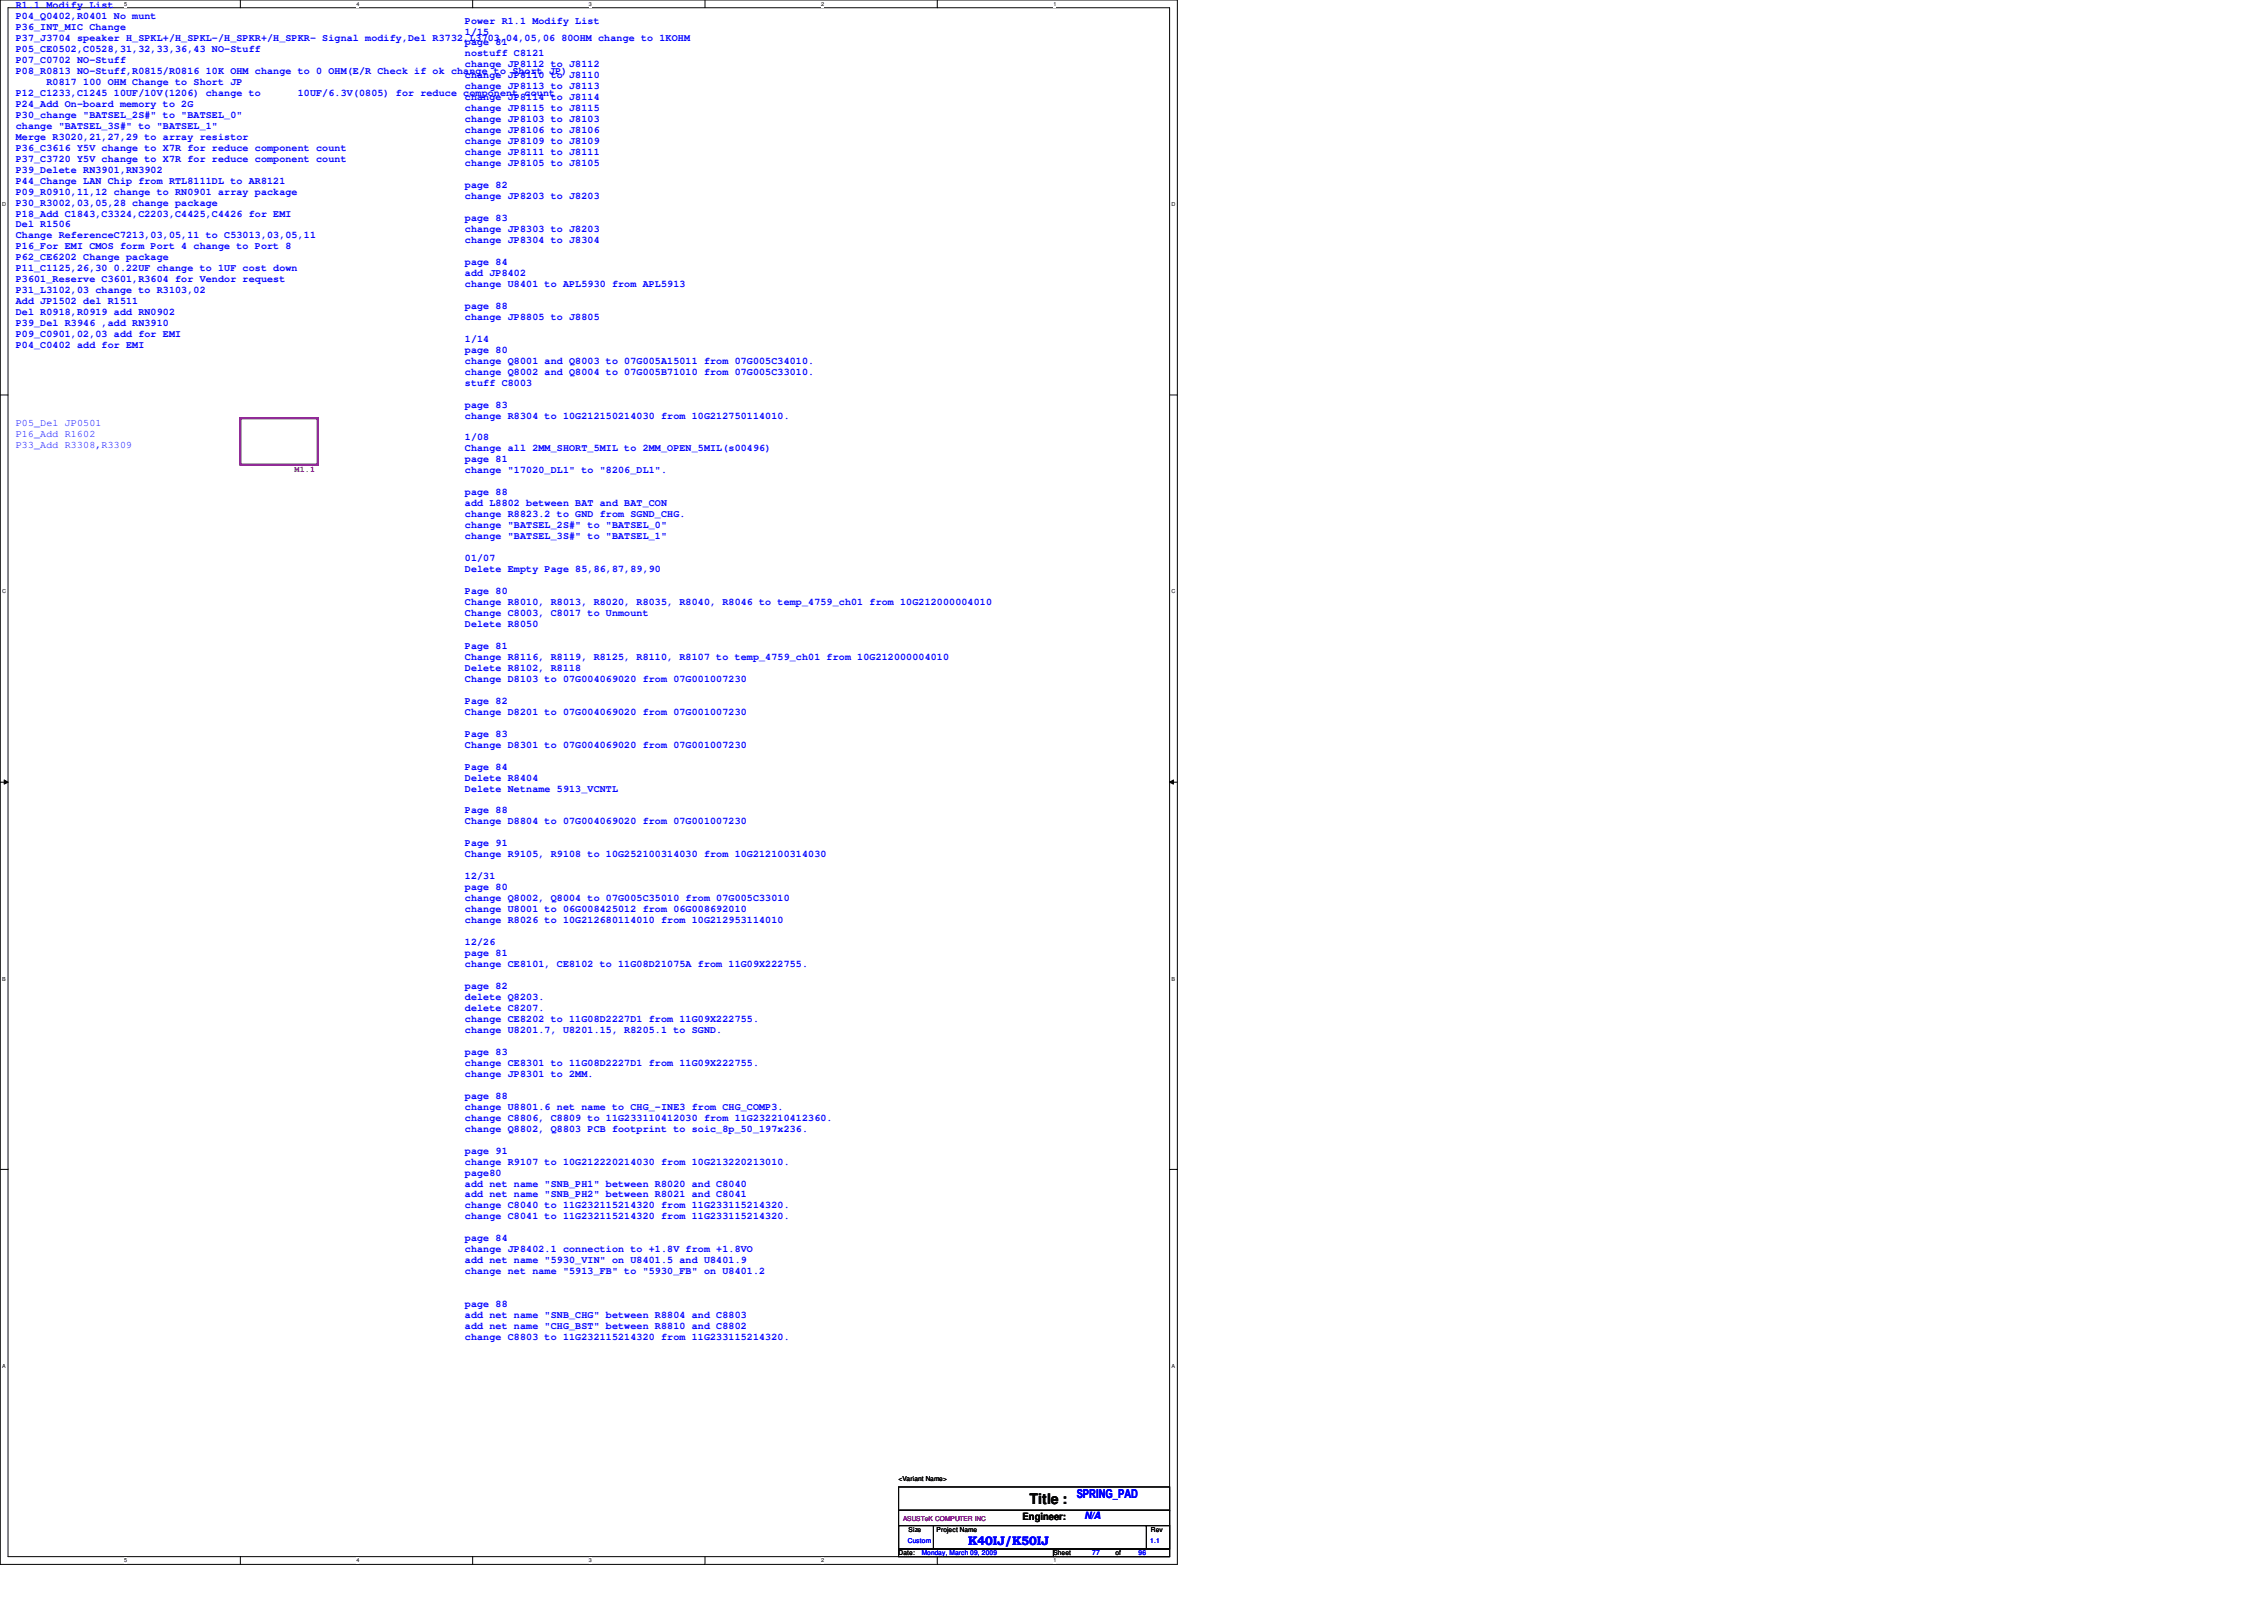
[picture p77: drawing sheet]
<svg xmlns="http://www.w3.org/2000/svg" width="297mm" height="210mm" viewBox="0 0 297 210" stroke-linecap="round" stroke-linejoin="round" font-family="sans-serif">
<defs><g id="words">
<text font-size="1.9" x="135.1" y="197.4">Title :</text>
<g font-size="1.6" fill="#00f">
<text x="141.3" y="196.6">SPRING_PAD</text>
<text x="127" y="202.7">K40IJ/K50IJ</text>
</g>
<g font-size="1.3" fill="#00f">
<text x="2.1" y="1.1">R1.1 Modify List</text>
<text x="2.1" y="2.5">P04_Q0402,R0401 No munt</text>
<text x="2.1" y="3.9">P36_INT_MIC Change</text>
<text x="2.1" y="5.4">P37_J3704 speaker H_SPKL+/H_SPKL-/H_SPKR+/H_SPKR- Signal modify,Del R3732,L3703,04,05,06 80OHM change to 1KOHM</text>
<text x="61" y="3.1">Power R1.1 Modify List</text>
<text x="61" y="4.5">1/15</text>
<text x="61" y="6">page 81</text>
<text x="2.1" y="6.8">P05_CE0502,C0528,31,32,33,36,43 NO-Stuff</text>
<text x="2.1" y="8.3">P07_C0702 NO-Stuff</text>
<text x="2.1" y="9.7">P08_R0813 NO-Stuff,R0815/R0816 10K OHM change to 0 OHM(E/R Check if ok change to Short JP)</text>
<text x="6.1" y="11.1">R0817 100 OHM Change to Short JP</text>
<text x="61" y="7.4">nostuff C8121</text>
<text x="61" y="8.8">change JP8112 to J8112</text>
<text x="61" y="10.3">change JP8110 to J8110</text>
<text x="61" y="11.7">change JP8113 to J8113</text>
<text x="2.1" y="12.6">P12_C1233,C1245 10UF/10V(1206) change to</text>
<text x="2.1" y="14">P24_Add On-board memory to 2G</text>
<text x="2.1" y="15.5">P30_change &quot;BATSEL_2S#&quot; to &quot;BATSEL_0&quot;</text>
<text x="2.1" y="16.9">change &quot;BATSEL_3S#&quot; to &quot;BATSEL_1&quot;</text>
<text x="39.1" y="12.6">10UF/6.3V(0805) for reduce component count</text>
<text x="61" y="13.2">change JP8114 to J8114</text>
<text x="61" y="14.6">change JP8115 to J8115</text>
<text x="61" y="16">change JP8103 to J8103</text>
<text x="61" y="17.5">change JP8106 to J8106</text>
<text x="2.1" y="18.3">Merge R3020,21,27,29 to array resistor</text>
<text x="2.1" y="19.8">P36_C3616 Y5V change to X7R for reduce component count</text>
<text x="2.1" y="21.2">P37_C3720 Y5V change to X7R for reduce component count</text>
<text x="2.1" y="22.6">P39_Delete RN3901,RN3902</text>
<text x="61" y="18.9">change JP8109 to J8109</text>
<text x="61" y="20.4">change JP8111 to J8111</text>
<text x="61" y="21.8">change JP8105 to J8105</text>
<text x="2.1" y="24.1">P44_Change LAN Chip from RTL8111DL to AR8121</text>
<text x="2.1" y="25.5">P09_R0910,11,12 change to RN0901 array package</text>
<text x="2.1" y="27">P30_R3002,03,05,28 change package</text>
<text x="2.1" y="28.4">P18_Add C1843,C3324,C2203,C4425,C4426 for EMI</text>
<text x="2.1" y="29.8">Del R1506</text>
<text x="61" y="24.7">page 82</text>
<text x="61" y="26.1">change JP8203 to J8203</text>
<text x="61" y="29">page 83</text>
<text x="2.1" y="31.3">Change ReferenceC7213,03,05,11 to C53013,03,05,11</text>
<text x="2.1" y="32.7">P16_For EMI CMOS form Port 4 change to Port 8</text>
<text x="2.1" y="34.2">P62_CE6202 Change package</text>
<text x="2.1" y="35.6">P11_C1125,26,30 0.22UF change to 1UF cost down</text>
<text x="61" y="30.4">change JP8303 to J8203</text>
<text x="61" y="31.9">change JP8304 to J8304</text>
<text x="61" y="34.8">page 84</text>
<text x="2.1" y="37">P3601_Reserve C3601,R3604 for Vendor request</text>
<text x="2.1" y="38.5">P31_L3102,03 change to R3103,02</text>
<text x="2.1" y="39.9">Add JP1502 del R1511</text>
<text x="2.1" y="41.4">Del R0918,R0919 add RN0902</text>
<text x="61" y="36.2">add JP8402</text>
<text x="61" y="37.6">change U8401 to APL5930 from APL5913</text>
<text x="61" y="40.5">page 88</text>
<text x="61" y="42">change JP8805 to J8805</text>
<text x="2.1" y="42.8">P39_Del R3946 ,add RN3910</text>
<text x="2.1" y="44.2">P09_C0901,02,03 add for EMI</text>
<text x="2.1" y="45.7">P04_C0402 add for EMI</text>
<text x="61" y="44.8">1/14</text>
<text x="61" y="46.3">page 80</text>
<text x="61" y="47.7">change Q8001 and Q8003 to 07G005A15011 from 07G005C34010.</text>
<text x="61" y="49.1">change Q8002 and Q8004 to 07G005B71010 from 07G005C33010.</text>
<text x="61" y="50.6">stuff C8003</text>
<text x="61" y="53.5">page 83</text>
<text x="2.1" y="55.9">P05_Del JP0501</text>
<text x="2.1" y="57.3">P16_Add R1602</text>
<text x="2.1" y="58.7">P33_Add R3308,R3309</text>
<text x="61" y="54.9">change R8304 to 10G212150214030 from 10G212750114010.</text>
<text x="61" y="57.8">1/08</text>
<text x="61" y="59.2">Change all 2MM_SHORT_5MIL to 2MM_OPEN_5MIL(s00496)</text>
<text x="61" y="60.7">page 81</text>
<text x="61" y="62.1">change &quot;17020_DL1&quot; to &quot;8206_DL1&quot;.</text>
<text x="61" y="65">page 88</text>
<text x="61" y="66.4">add L8802 between BAT and BAT_CON</text>
<text x="61" y="67.9">change R8823.2 to GND from SGND_CHG.</text>
<text x="61" y="69.3">change &quot;BATSEL_2S#&quot; to &quot;BATSEL_0&quot;</text>
<text x="61" y="70.7">change &quot;BATSEL_3S#&quot; to &quot;BATSEL_1&quot;</text>
<text x="61" y="73.6">01/07</text>
<text x="61" y="75.1">Delete Empty Page 85,86,87,89,90</text>
<text x="61" y="77.9">Page 80</text>
<text x="61" y="79.4">Change R8010, R8013, R8020, R8035, R8040, R8046 to temp_4759_ch01 from 10G212000004010</text>
<text x="61" y="80.8">Change C8003, C8017 to Unmount</text>
<text x="61" y="82.3">Delete R8050</text>
<text x="61" y="85.1">Page 81</text>
<text x="61" y="86.6">Change R8116, R8119, R8125, R8110, R8107 to temp_4759_ch01 from 10G212000004010</text>
<text x="61" y="88">Delete R8102, R8118</text>
<text x="61" y="89.5">Change D8103 to 07G004069020 from 07G001007230</text>
<text x="61" y="92.3">Page 82</text>
<text x="61" y="93.8">Change D8201 to 07G004069020 from 07G001007230</text>
<text x="61" y="96.6">Page 83</text>
<text x="61" y="98.1">Change D8301 to 07G004069020 from 07G001007230</text>
<text x="61" y="101">Page 84</text>
<text x="61" y="102.4">Delete R8404</text>
<text x="61" y="103.8">Delete Netname 5913_VCNTL</text>
<text x="61" y="106.7">Page 88</text>
<text x="61" y="108.2">Change D8804 to 07G004069020 from 07G001007230</text>
<text x="61" y="111">Page 91</text>
<text x="61" y="112.5">Change R9105, R9108 to 10G252100314030 from 10G212100314030</text>
<text x="61" y="115.4">12/31</text>
<text x="61" y="116.8">page 80</text>
<text x="61" y="118.2">change Q8002, Q8004 to 07G005C35010 from 07G005C33010</text>
<text x="61" y="119.7">change U8001 to 06G008425012 from 06G008692010</text>
<text x="61" y="121.1">change R8026 to 10G212680114010 from 10G212953114010</text>
<text x="61" y="124">12/26</text>
<text x="61" y="125.4">page 81</text>
<text x="61" y="126.9">change CE8101, CE8102 to 11G08D21075A from 11G09X222755.</text>
<text x="61" y="129.8">page 82</text>
<text x="61" y="131.2">delete Q8203.</text>
<text x="61" y="132.6">delete C8207.</text>
<text x="61" y="134.1">change CE8202 to 11G08D2227D1 from 11G09X222755.</text>
<text x="61" y="135.5">change U8201.7, U8201.15, R8205.1 to SGND.</text>
<text x="61" y="138.4">page 83</text>
<text x="61" y="139.8">change CE8301 to 11G08D2227D1 from 11G09X222755.</text>
<text x="61" y="141.3">change JP8301 to 2MM.</text>
<text x="61" y="144.1">page 88</text>
<text x="61" y="145.6">change U8801.6 net name to CHG_-INE3 from CHG_COMP3.</text>
<text x="61" y="147">change C8806, C8809 to 11G233110412030 from 11G232210412360.</text>
<text x="61" y="148.5">change Q8802, Q8803 PCB footprint to soic_8p_50_197x236.</text>
<text x="61" y="151.3">page 91</text>
<text x="61" y="152.8">change R9107 to 10G212220214030 from 10G213220213010.</text>
<text x="61" y="154.2">page80</text>
<text x="61" y="155.7">add net name &quot;SNB_PH1&quot; between R8020 and C8040</text>
<text x="61" y="157.1">add net name &quot;SNB_PH2&quot; between R8021 and C8041</text>
<text x="61" y="158.5">change C8040 to 11G232115214320 from 11G233115214320.</text>
<text x="61" y="160">change C8041 to 11G232115214320 from 11G233115214320.</text>
<text x="61" y="162.9">page 84</text>
<text x="61" y="164.3">change JP8402.1 connection to +1.8V from +1.8VO</text>
<text x="61" y="165.7">add net name &quot;5930_VIN&quot; on U8401.5 and U8401.9</text>
<text x="61" y="167.2">change net name &quot;5913_FB&quot; to &quot;5930_FB&quot; on U8401.2</text>
<text x="61" y="171.5">page 88</text>
<text x="61" y="172.9">add net name &quot;SNB_CHG&quot; between R8804 and C8803</text>
<text x="61" y="174.4">add net name &quot;CHG_BST&quot; between R8810 and C8802</text>
<text x="61" y="175.8">change C8803 to 11G232115214320 from 11G233115214320.</text>
<text x="142.3" y="199.3">N/A</text>
</g>
<text font-size="1.3" x="134.2" y="199.3">Engineer:</text>
<text font-size="1.1" fill="#f00" x="38.6" y="61.9">M1.1</text>
<g font-size=".9">
<text x="117.9" y="194.4">&lt;Variant Name&gt;</text>
<text x="119.2" y="201">Size</text>
<text x="122.9" y="201">Project Name</text>
<text x="151" y="201">Rev</text>
<text x="117.9" y="204">Date:</text>
<text x="138.2" y="204">Sheet</text>
<text x="146.3" y="204">of</text>
</g>
<text font-size=".9" fill="#f00" x="118.5" y="199.5">ASUSTeK COMPUTER INC</text>
<g font-size=".9" fill="#00f">
<text x="119.1" y="202.4">Custom</text>
<text x="150.9" y="202.5">1.1</text>
<text x="120.9" y="204">Monday, March 09, 2009</text>
<text x="143.3" y="204">77</text>
<text x="149.4" y="204">96</text>
</g>
<g font-size=".7">
<text x="16.3" y=".8">5</text>
<text x="46.8" y=".8">4</text>
<text x="77.3" y=".8">3</text>
<text x="107.7" y=".8">2</text>
<text x="138.2" y=".8">1</text>
<text x=".3" y="27.1">D</text>
<text x="153.7" y="27.1">D</text>
<text x=".3" y="77.9">C</text>
<text x="153.7" y="77.9">C</text>
<text x=".3" y="128.7">B</text>
<text x="153.7" y="128.7">B</text>
<text x=".3" y="179.5">A</text>
<text x="153.7" y="179.5">A</text>
<text x="16.3" y="205">5</text>
<text x="46.8" y="205">4</text>
<text x="77.3" y="205">3</text>
<text x="107.7" y="205">2</text>
<text x="138.2" y="205">1</text>
</g>
</g></defs>
<path d="M0 0h154.5v205.2h-154.5zM1.1 1h152.4v203.2h-152.4z" fill="none" stroke="#000" stroke-width=".13"/>
<g fill="#fff">
<path d="M16.3 .1h.4v.8h-.4z"/>
<path d="M16.3 204.3h.4v.8h-.4z"/>
</g>
<path d="M31.5 0v1M31.5 204.2v1" fill="none" stroke="#000" stroke-width=".13"/>
<g fill="#fff">
<path d="M46.8 .1h.4v.8h-.4z"/>
<path d="M46.8 204.3h.4v.8h-.4z"/>
</g>
<path d="M62 0v1M62 204.2v1" fill="none" stroke="#000" stroke-width=".13"/>
<g fill="#fff">
<path d="M77.3 .1h.3v.8h-.3z"/>
<path d="M77.3 204.3h.3v.8h-.3z"/>
</g>
<path d="M92.5 0v1M92.5 204.2v1" fill="none" stroke="#000" stroke-width=".13"/>
<g fill="#fff">
<path d="M107.7 .1h.4v.8h-.4z"/>
<path d="M107.7 204.3h.4v.8h-.4z"/>
</g>
<path d="M123 0v1M123 204.2v1" fill="none" stroke="#000" stroke-width=".13"/>
<g fill="#fff">
<path d="M138.2 .1h.4v.8h-.4z"/>
<path d="M138.2 204.3h.4v.8h-.4z"/>
<path d="M.3 26.4h.5v.8h-.5z"/>
<path d="M153.7 26.4h.5v.8h-.5z"/>
<path d="M.3 77.2h.5v.8h-.5z"/>
<path d="M153.7 77.2h.5v.8h-.5z"/>
</g>
<path d="M0 51.8h1.1M153.5 51.8h1" fill="none" stroke="#000" stroke-width=".13"/>
<g fill="#fff">
<path d="M.3 128h.5v.8h-.5z"/>
<path d="M153.7 128h.5v.8h-.5z"/>
</g>
<path d="M0 102.6h1.1M.5 102.3l.6 .3-.6 .3zM153.5 102.6l.5-.3v.6zM153.5 102.6h1" fill="none" stroke="#000" stroke-width=".13"/>
<path d="M.5 102.3l.6 .3-.6 .3zM153.5 102.6l.5-.3v.6z" fill="#000"/>
<g fill="#fff">
<path d="M.3 178.8h.5v.8h-.5z"/>
<path d="M153.7 178.8h.5v.8h-.5z"/>
</g>
<path d="M0 153.4h1.1M153.5 153.4h1M117.9 195.1h35.6v8.1h-35.6zM117.9 198.1h35.6M153.5 198.1h.1M117.9 200.2h4.6v3h-4.6zM117.9 203.2h20.3v1h-20.3zM122.6 200.2h27.8M138.2 203.2h15.3v1h-15.3zM150.4 200.2h3.1v3h-3.1zM150.4 200.2h.1" fill="none" stroke="#000" stroke-width=".13"/>
<path d="M31.5 54.9h10.2v6.1h-10.2z" fill="none" stroke="#f00" stroke-width=".3"/>
<use href="#words"/>
</svg>
